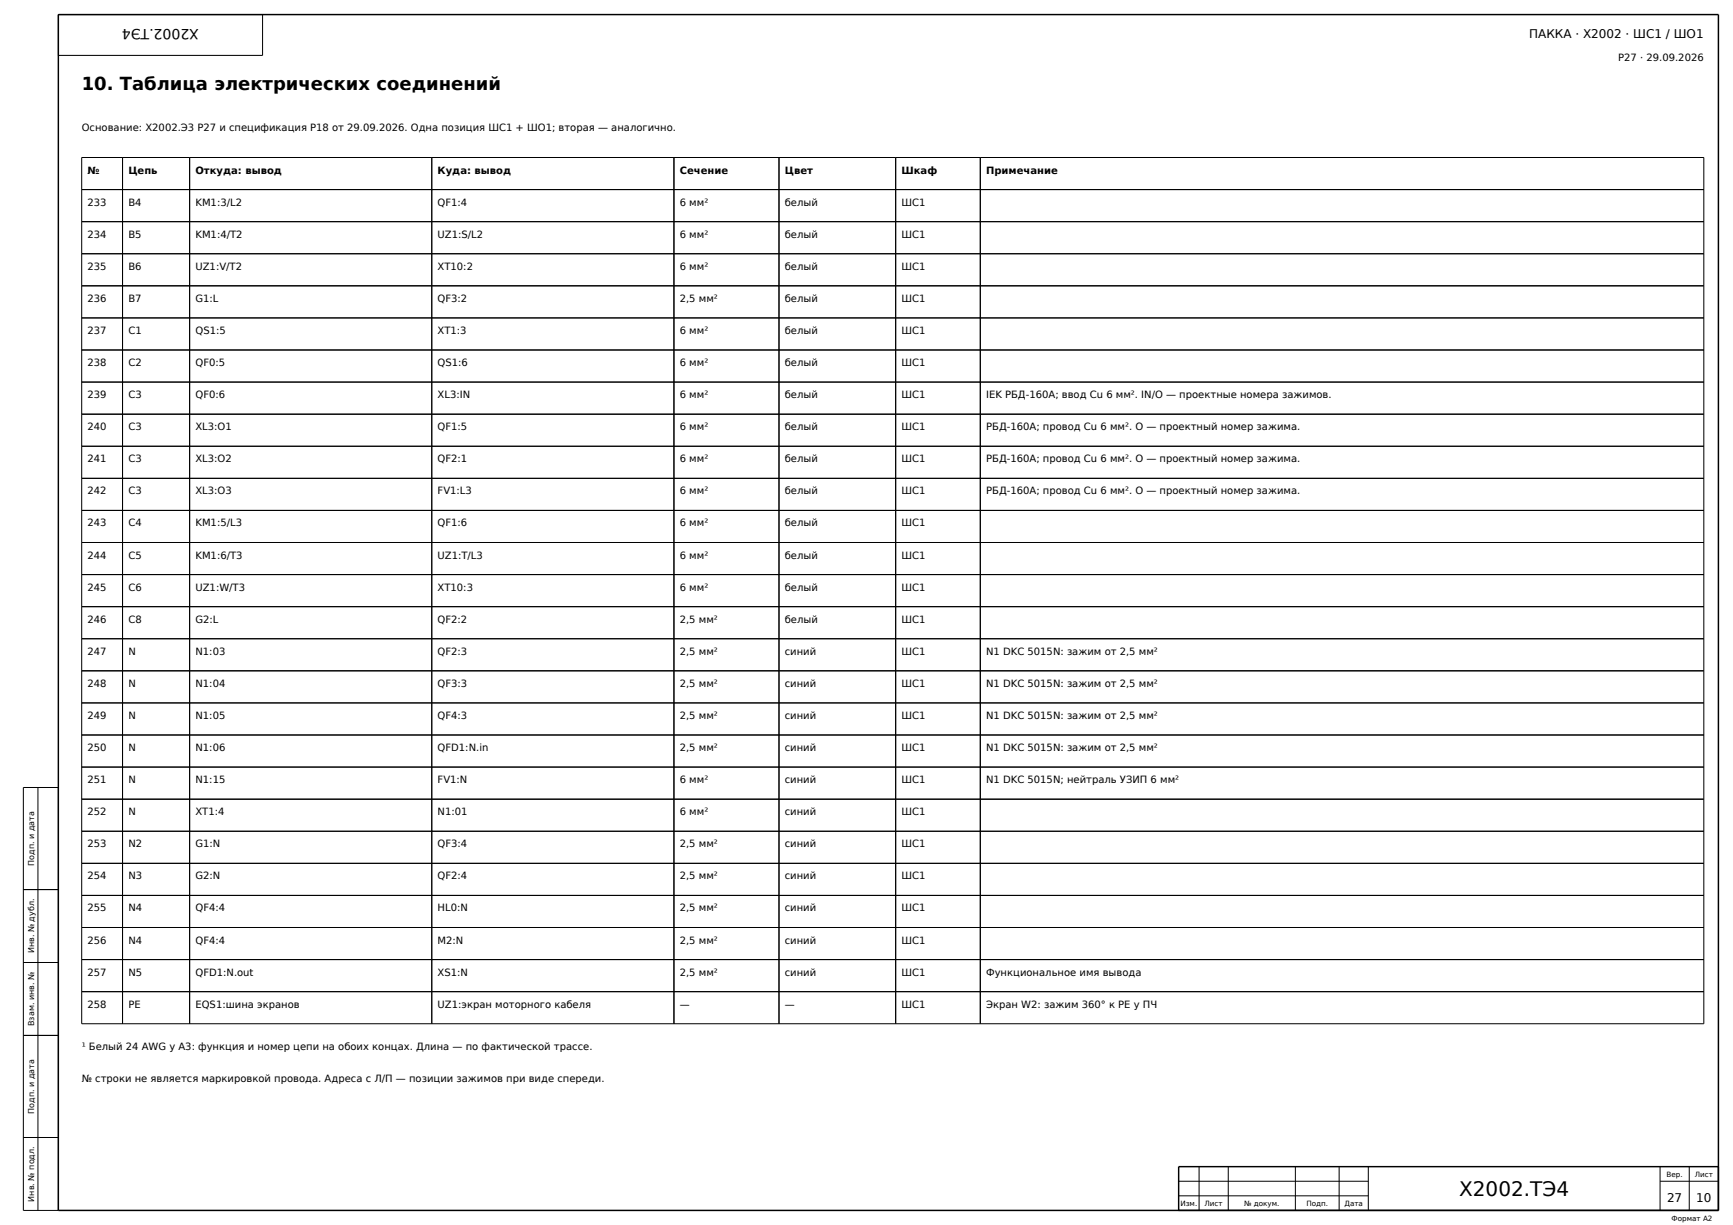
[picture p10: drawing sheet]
<svg xmlns="http://www.w3.org/2000/svg" width="594mm" height="420mm" viewBox="0 0 594 420" stroke-linecap="round" stroke-linejoin="round" font-family="sans-serif">
<defs><g id="words">
<text font-size="6.9" x="500.2" y="410">X2002.ТЭ4</text>
<text font-size="6.2" x="28" y="31">10. Таблица электрических соединений</text>
<text font-size="4.8" x="68.2" y="10" transform="rotate(-180 68.2 10)">X2002.ТЭ4</text>
<g font-size="4.1">
<text x="524.1" y="13">ПАККА · X2002 · ШС1 / ШО1</text>
<text x="571.4" y="412">27</text>
<text x="581.4" y="412">10</text>
</g>
<g font-size="3.4">
<text x="554.7" y="21">Р27 · 29.09.2026</text>
<text x="28" y="45">Основание: X2002.Э3 Р27 и спецификация Р18 от 29.09.2026. Одна позиция ШС1 + ШО1; вторая — аналогично.</text>
<text x="30" y="59.5">№</text>
<text x="44" y="59.5">Цепь</text>
<text x="67" y="59.5">Откуда: вывод</text>
<text x="150" y="59.5">Куда: вывод</text>
<text x="233" y="59.5">Сечение</text>
<text x="269" y="59.5">Цвет</text>
<text x="309" y="59.5">Шкаф</text>
<text x="338" y="59.5">Примечание</text>
<text x="30" y="70.5">233</text>
<text x="44" y="70.5">B4</text>
<text x="67" y="70.5">KM1:3/L2</text>
<text x="150" y="70.5">QF1:4</text>
<text x="233" y="70.5">6 мм²</text>
<text x="269" y="70.5">белый</text>
<text x="309" y="70.5">ШС1</text>
<text x="30" y="81.5">234</text>
<text x="44" y="81.5">B5</text>
<text x="67" y="81.5">KM1:4/T2</text>
<text x="150" y="81.5">UZ1:S/L2</text>
<text x="233" y="81.5">6 мм²</text>
<text x="269" y="81.5">белый</text>
<text x="309" y="81.5">ШС1</text>
<text x="30" y="92.5">235</text>
<text x="44" y="92.5">B6</text>
<text x="67" y="92.5">UZ1:V/T2</text>
<text x="150" y="92.5">XT10:2</text>
<text x="233" y="92.5">6 мм²</text>
<text x="269" y="92.5">белый</text>
<text x="309" y="92.5">ШС1</text>
<text x="30" y="103.5">236</text>
<text x="44" y="103.5">B7</text>
<text x="67" y="103.5">G1:L</text>
<text x="150" y="103.5">QF3:2</text>
<text x="233" y="103.5">2,5 мм²</text>
<text x="269" y="103.5">белый</text>
<text x="309" y="103.5">ШС1</text>
<text x="30" y="114.5">237</text>
<text x="44" y="114.5">C1</text>
<text x="67" y="114.5">QS1:5</text>
<text x="150" y="114.5">XT1:3</text>
<text x="233" y="114.5">6 мм²</text>
<text x="269" y="114.5">белый</text>
<text x="309" y="114.5">ШС1</text>
<text x="30" y="125.5">238</text>
<text x="44" y="125.5">C2</text>
<text x="67" y="125.5">QF0:5</text>
<text x="150" y="125.5">QS1:6</text>
<text x="233" y="125.5">6 мм²</text>
<text x="269" y="125.5">белый</text>
<text x="309" y="125.5">ШС1</text>
<text x="30" y="136.5">239</text>
<text x="44" y="136.5">C3</text>
<text x="67" y="136.5">QF0:6</text>
<text x="150" y="136.5">XL3:IN</text>
<text x="233" y="136.5">6 мм²</text>
<text x="269" y="136.5">белый</text>
<text x="309" y="136.5">ШС1</text>
<text x="338" y="136.5">IEK РБД-160А; ввод Cu 6 мм². IN/O — проектные номера зажимов.</text>
<text x="30" y="147.5">240</text>
<text x="44" y="147.5">C3</text>
<text x="67" y="147.5">XL3:O1</text>
<text x="150" y="147.5">QF1:5</text>
<text x="233" y="147.5">6 мм²</text>
<text x="269" y="147.5">белый</text>
<text x="309" y="147.5">ШС1</text>
<text x="338" y="147.5">РБД-160А; провод Cu 6 мм². O — проектный номер зажима.</text>
<text x="30" y="158.5">241</text>
<text x="44" y="158.5">C3</text>
<text x="67" y="158.5">XL3:O2</text>
<text x="150" y="158.5">QF2:1</text>
<text x="233" y="158.5">6 мм²</text>
<text x="269" y="158.5">белый</text>
<text x="309" y="158.5">ШС1</text>
<text x="338" y="158.5">РБД-160А; провод Cu 6 мм². O — проектный номер зажима.</text>
<text x="30" y="169.5">242</text>
<text x="44" y="169.5">C3</text>
<text x="67" y="169.5">XL3:O3</text>
<text x="150" y="169.5">FV1:L3</text>
<text x="233" y="169.5">6 мм²</text>
<text x="269" y="169.5">белый</text>
<text x="309" y="169.5">ШС1</text>
<text x="338" y="169.5">РБД-160А; провод Cu 6 мм². O — проектный номер зажима.</text>
<text x="30" y="180.5">243</text>
<text x="44" y="180.5">C4</text>
<text x="67" y="180.5">KM1:5/L3</text>
<text x="150" y="180.5">QF1:6</text>
<text x="233" y="180.5">6 мм²</text>
<text x="269" y="180.5">белый</text>
<text x="309" y="180.5">ШС1</text>
<text x="30" y="191.5">244</text>
<text x="44" y="191.5">C5</text>
<text x="67" y="191.5">KM1:6/T3</text>
<text x="150" y="191.5">UZ1:T/L3</text>
<text x="233" y="191.5">6 мм²</text>
<text x="269" y="191.5">белый</text>
<text x="309" y="191.5">ШС1</text>
<text x="30" y="202.5">245</text>
<text x="44" y="202.5">C6</text>
<text x="67" y="202.5">UZ1:W/T3</text>
<text x="150" y="202.5">XT10:3</text>
<text x="233" y="202.5">6 мм²</text>
<text x="269" y="202.5">белый</text>
<text x="309" y="202.5">ШС1</text>
<text x="30" y="213.5">246</text>
<text x="44" y="213.5">C8</text>
<text x="67" y="213.5">G2:L</text>
<text x="150" y="213.5">QF2:2</text>
<text x="233" y="213.5">2,5 мм²</text>
<text x="269" y="213.5">белый</text>
<text x="309" y="213.5">ШС1</text>
<text x="30" y="224.5">247</text>
<text x="44" y="224.5">N</text>
<text x="67" y="224.5">N1:03</text>
<text x="150" y="224.5">QF2:3</text>
<text x="233" y="224.5">2,5 мм²</text>
<text x="269" y="224.5">синий</text>
<text x="309" y="224.5">ШС1</text>
<text x="338" y="224.5">N1 DKC 5015N: зажим от 2,5 мм²</text>
<text x="30" y="235.5">248</text>
<text x="44" y="235.5">N</text>
<text x="67" y="235.5">N1:04</text>
<text x="150" y="235.5">QF3:3</text>
<text x="233" y="235.5">2,5 мм²</text>
<text x="269" y="235.5">синий</text>
<text x="309" y="235.5">ШС1</text>
<text x="338" y="235.5">N1 DKC 5015N: зажим от 2,5 мм²</text>
<text x="30" y="246.5">249</text>
<text x="44" y="246.5">N</text>
<text x="67" y="246.5">N1:05</text>
<text x="150" y="246.5">QF4:3</text>
<text x="233" y="246.5">2,5 мм²</text>
<text x="269" y="246.5">синий</text>
<text x="309" y="246.5">ШС1</text>
<text x="338" y="246.5">N1 DKC 5015N: зажим от 2,5 мм²</text>
<text x="30" y="257.5">250</text>
<text x="44" y="257.5">N</text>
<text x="67" y="257.5">N1:06</text>
<text x="150" y="257.5">QFD1:N.in</text>
<text x="233" y="257.5">2,5 мм²</text>
<text x="269" y="257.5">синий</text>
<text x="309" y="257.5">ШС1</text>
<text x="338" y="257.5">N1 DKC 5015N: зажим от 2,5 мм²</text>
<text x="30" y="268.5">251</text>
<text x="44" y="268.5">N</text>
<text x="67" y="268.5">N1:15</text>
<text x="150" y="268.5">FV1:N</text>
<text x="233" y="268.5">6 мм²</text>
<text x="269" y="268.5">синий</text>
<text x="309" y="268.5">ШС1</text>
<text x="338" y="268.5">N1 DKC 5015N; нейтраль УЗИП 6 мм²</text>
<text x="30" y="279.5">252</text>
<text x="44" y="279.5">N</text>
<text x="67" y="279.5">XT1:4</text>
<text x="150" y="279.5">N1:01</text>
<text x="233" y="279.5">6 мм²</text>
<text x="269" y="279.5">синий</text>
<text x="309" y="279.5">ШС1</text>
<text x="30" y="290.5">253</text>
<text x="44" y="290.5">N2</text>
<text x="67" y="290.5">G1:N</text>
<text x="150" y="290.5">QF3:4</text>
<text x="233" y="290.5">2,5 мм²</text>
<text x="269" y="290.5">синий</text>
<text x="309" y="290.5">ШС1</text>
<text x="30" y="301.5">254</text>
<text x="44" y="301.5">N3</text>
<text x="67" y="301.5">G2:N</text>
<text x="150" y="301.5">QF2:4</text>
<text x="233" y="301.5">2,5 мм²</text>
<text x="269" y="301.5">синий</text>
<text x="309" y="301.5">ШС1</text>
<text x="30" y="312.5">255</text>
<text x="44" y="312.5">N4</text>
<text x="67" y="312.5">QF4:4</text>
<text x="150" y="312.5">HL0:N</text>
<text x="233" y="312.5">2,5 мм²</text>
<text x="269" y="312.5">синий</text>
<text x="309" y="312.5">ШС1</text>
<text x="30" y="323.5">256</text>
<text x="44" y="323.5">N4</text>
<text x="67" y="323.5">QF4:4</text>
<text x="150" y="323.5">M2:N</text>
<text x="233" y="323.5">2,5 мм²</text>
<text x="269" y="323.5">синий</text>
<text x="309" y="323.5">ШС1</text>
<text x="30" y="334.5">257</text>
<text x="44" y="334.5">N5</text>
<text x="67" y="334.5">QFD1:N.out</text>
<text x="150" y="334.5">XS1:N</text>
<text x="233" y="334.5">2,5 мм²</text>
<text x="269" y="334.5">синий</text>
<text x="309" y="334.5">ШС1</text>
<text x="338" y="334.5">Функциональное имя вывода</text>
<text x="30" y="345.5">258</text>
<text x="44" y="345.5">PE</text>
<text x="67" y="345.5">EQS1:шина экранов</text>
<text x="150" y="345.5">UZ1:экран моторного кабеля</text>
<text x="233" y="345.5">—</text>
<text x="269" y="345.5">—</text>
<text x="309" y="345.5">ШС1</text>
<text x="338" y="345.5">Экран W2: зажим 360° к PE у ПЧ</text>
<text x="28" y="360">¹ Белый 24 AWG у A3: функция и номер цепи на обоих концах. Длина — по фактической трассе.</text>
<text x="28" y="371">№ строки не является маркировкой провода. Адреса с Л/П — позиции зажимов при виде спереди.</text>
</g>
<g font-size="2.7">
<text x="11.7" y="296.8" transform="rotate(-90 11.7 296.8)">Подп. и дата</text>
<text x="11.7" y="326.9" transform="rotate(-90 11.7 326.9)">Инв. № дубл.</text>
<text x="11.7" y="351.8" transform="rotate(-90 11.7 351.8)">Взам. инв. №</text>
<text x="11.7" y="381.8" transform="rotate(-90 11.7 381.8)">Подп. и дата</text>
<text x="11.7" y="412" transform="rotate(-90 11.7 412)">Инв. № подл.</text>
</g>
<g font-size="2.5">
<text x="571.2" y="403.5">Вер.</text>
<text x="580.9" y="403.5">Лист</text>
<text x="404.6" y="413.5">Изм.</text>
<text x="412.9" y="413.5">Лист</text>
<text x="426.4" y="413.5">№ докум.</text>
<text x="447.8" y="413.5">Подп.</text>
<text x="460.8" y="413.5">Дата</text>
<text x="572.9" y="418.5">Формат A2</text>
</g>
</g></defs>
<path d="M20 5h569v410h-569zM589 400h-185v15" fill="none" stroke="#000" stroke-width=".5"/>
<path d="M20 5h70v14h-70z" fill="none" stroke="#000" stroke-width=".35"/>
<g fill="none" stroke="#000" stroke-width=".34">
<path d="M28 54h556v297h-556zM42 54v297M65 54v297M148 54v297M231 54v297M267 54v297M307 54v297M336 54v297M28 65h556M28 76h556M28 87h556M28 98h556"/>
<path d="M28 109h556M28 120h556M28 131h556M28 142h556M28 153h556M28 164h556M28 175h556M28 186h556M28 197h556M28 208h556M28 219h556M28 230h556"/>
<path d="M28 241h556M28 252h556M8 270h12v145h-12zM13 270v145M28 263h556M28 274h556M28 285h556M28 296h556M8 305h12M28 307h556M28 318h556M8 330h12"/>
<path d="M28 329h556M28 340h556M8 355h12M8 390h12M411 400v15M421 400v15M444 400v15M459 400v15M469 400v15M569 400v15M579 400v15M404 405h65"/>
<path d="M404 410h65M569 405h20"/>
</g>
<use href="#words"/>
</svg>
